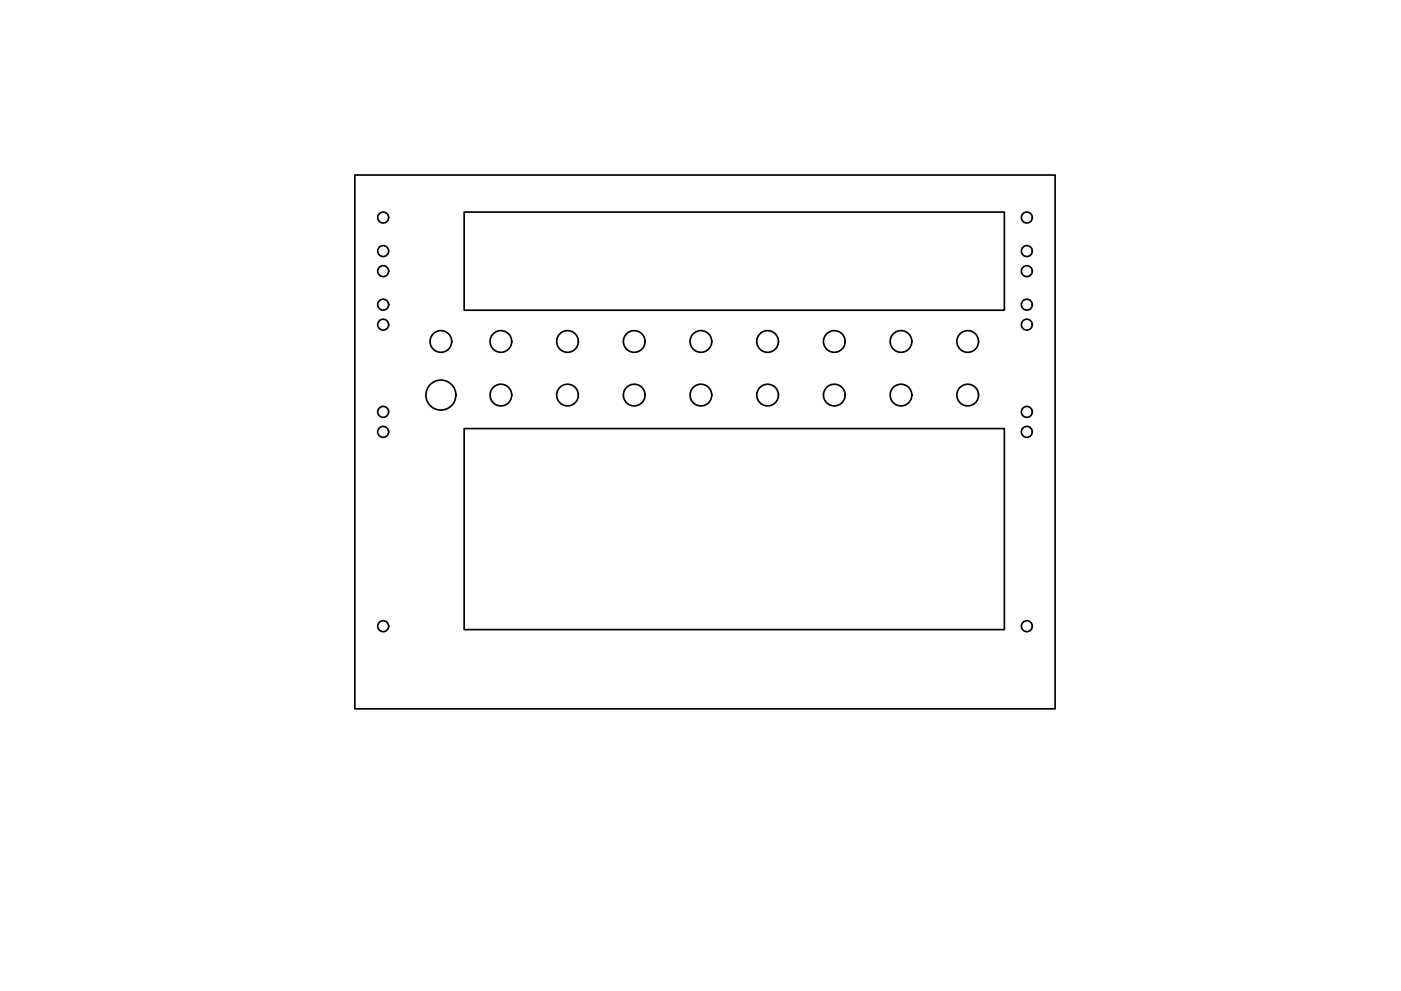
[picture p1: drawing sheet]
<svg xmlns="http://www.w3.org/2000/svg" width="420mm" height="297mm" viewBox="0 0 420 297" stroke-linecap="round" stroke-linejoin="round" font-family="sans-serif">
<!-- layer: Layer 1 -->
<g fill="none" stroke="#000" stroke-width=".51">
<path d="M106.4 52.5h210v160h-210zM139.2 63.6h162v29.4h-162zM139.2 128.5h162v60.2h-162z"/>
<circle cx="114.9" cy="65.2" r="1.64"/>
<circle cx="114.9" cy="75.3" r="1.64"/>
<circle cx="308" cy="75.3" r="1.64"/>
<circle cx="308" cy="65.2" r="1.64"/>
<circle cx="114.9" cy="91.3" r="1.64"/>
<circle cx="114.9" cy="97.3" r="1.64"/>
<circle cx="114.9" cy="81.3" r="1.64"/>
<circle cx="308" cy="97.3" r="1.64"/>
<circle cx="308" cy="81.3" r="1.64"/>
<circle cx="308" cy="91.3" r="1.64"/>
<circle cx="132.2" cy="118.4" r="4.5"/>
<circle cx="132.2" cy="102.4" r="3.2"/>
<circle cx="150.2" cy="118.4" r="3.2"/>
<circle cx="150.2" cy="102.4" r="3.2"/>
<circle cx="170.2" cy="118.4" r="3.2"/>
<circle cx="170.2" cy="102.4" r="3.2"/>
<circle cx="190.2" cy="118.4" r="3.2"/>
<circle cx="190.2" cy="102.4" r="3.2"/>
<circle cx="210.2" cy="118.4" r="3.2"/>
<circle cx="210.2" cy="102.4" r="3.2"/>
<circle cx="230.2" cy="102.4" r="3.2"/>
<circle cx="230.2" cy="118.4" r="3.2"/>
<circle cx="250.2" cy="118.4" r="3.2"/>
<circle cx="250.2" cy="102.4" r="3.2"/>
<circle cx="270.2" cy="102.4" r="3.2"/>
<circle cx="270.2" cy="118.4" r="3.2"/>
<circle cx="290.2" cy="118.4" r="3.2"/>
<circle cx="290.2" cy="102.4" r="3.2"/>
<circle cx="114.9" cy="123.5" r="1.64"/>
<circle cx="114.9" cy="129.4" r="1.64"/>
<circle cx="308" cy="129.4" r="1.64"/>
<circle cx="308" cy="123.5" r="1.64"/>
<circle cx="114.9" cy="187.7" r="1.64"/>
<circle cx="308" cy="187.7" r="1.64"/>
</g>
</svg>
